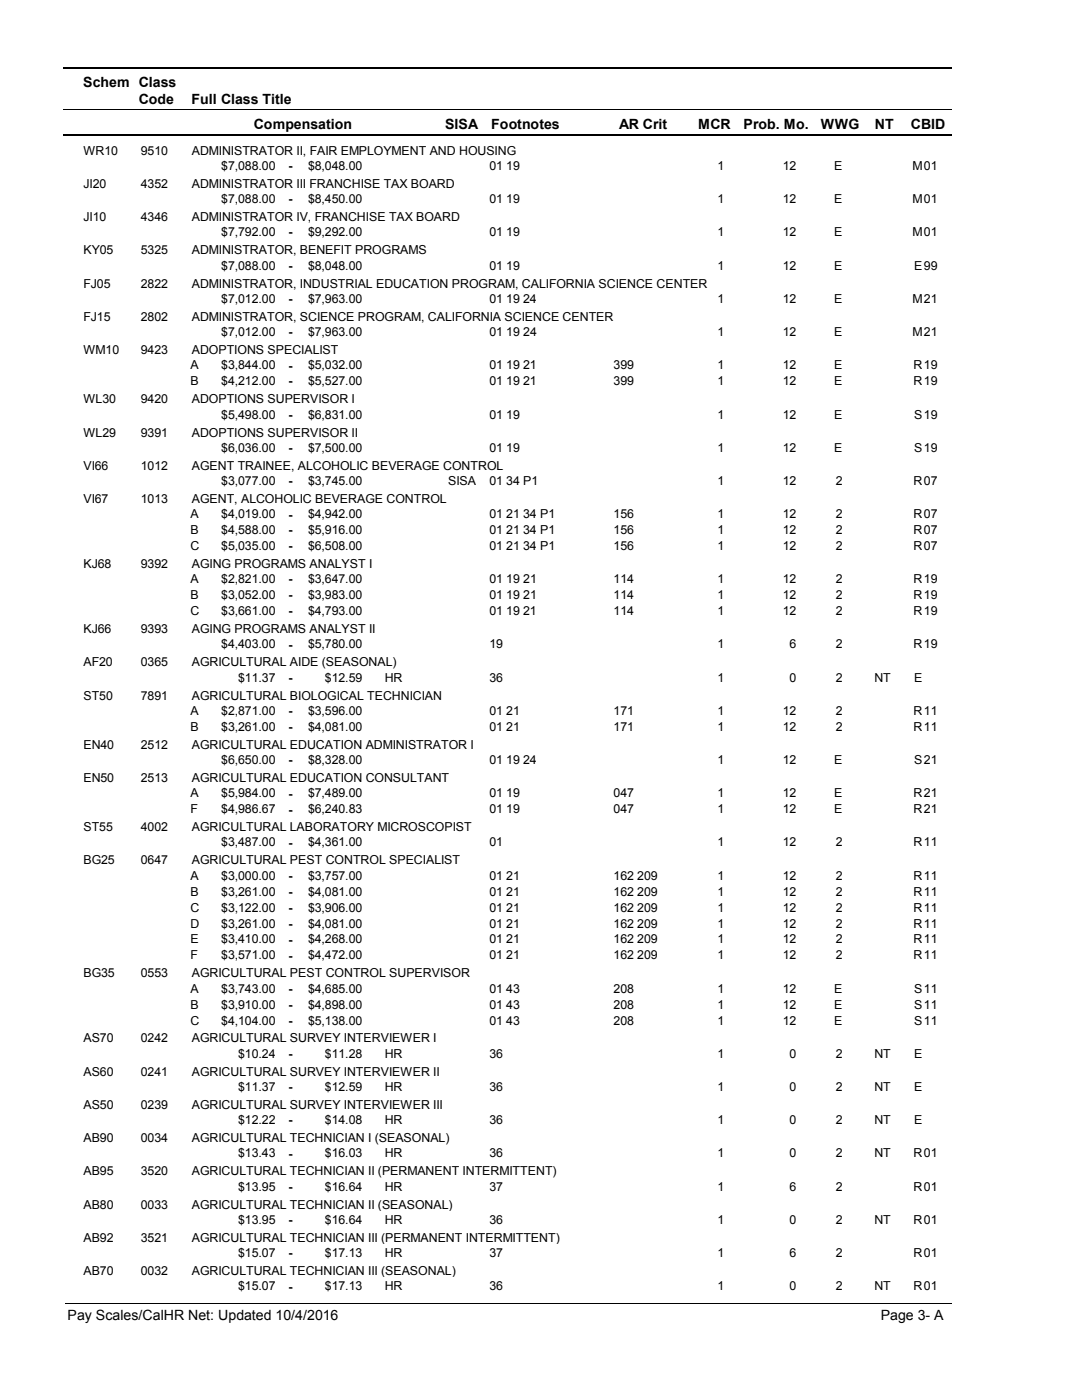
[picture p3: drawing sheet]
<svg xmlns="http://www.w3.org/2000/svg" width="216mm" height="279mm" viewBox="0 0 216 279" stroke-linecap="round" stroke-linejoin="round" font-family="sans-serif">
<defs><g id="words">
<g font-size="2.8">
<text x="16.6" y="17.3">Schem Class</text>
<text x="27.7" y="20.7">Code</text>
<text x="38.2" y="20.7">Full Class Title</text>
<text x="50.6" y="25.7">Compensation</text>
<text x="88.7" y="25.7">SISA</text>
<text x="98" y="25.7">Footnotes</text>
<text x="123.5" y="25.7">AR Crit</text>
<text x="139.2" y="25.7">MCR</text>
<text x="148.3" y="25.7">Prob. Mo.</text>
<text x="163.7" y="25.7">WWG</text>
<text x="174.5" y="25.7">NT</text>
<text x="181.6" y="25.7">CBID</text>
<text x="13.5" y="263.5">Pay Scales/CalHR Net: Updated 10/4/2016</text>
<text x="175.6" y="263.5">Page 3- A</text>
</g>
<g font-size="2.5">
<text x="16.6" y="30.8">WR10</text>
<text x="28.1" y="30.8">9510</text>
<text x="38.2" y="30.8">ADMINISTRATOR II, FAIR EMPLOYMENT AND HOUSING</text>
<text x="44.1" y="33.9">$7,088.00</text>
<text x="57.5" y="33.9">-</text>
<text x="61.4" y="33.9">$8,048.00</text>
<text x="97.6" y="33.9">01 19</text>
<text x="143.1" y="33.9">1</text>
<text x="156.1" y="33.9">12</text>
<text x="166.3" y="33.9">E</text>
<text x="181.9" y="33.9">M</text>
<text x="184.2" y="33.9">01</text>
<text x="16.6" y="37.5">JI20</text>
<text x="28.1" y="37.5">4352</text>
<text x="38.2" y="37.5">ADMINISTRATOR III FRANCHISE TAX BOARD</text>
<text x="44.1" y="40.6">$7,088.00</text>
<text x="57.5" y="40.6">-</text>
<text x="61.4" y="40.6">$8,450.00</text>
<text x="97.6" y="40.6">01 19</text>
<text x="143.1" y="40.6">1</text>
<text x="156.1" y="40.6">12</text>
<text x="166.3" y="40.6">E</text>
<text x="181.9" y="40.6">M</text>
<text x="184.2" y="40.6">01</text>
<text x="16.6" y="44.1">JI10</text>
<text x="28.1" y="44.1">4346</text>
<text x="38.2" y="44.1">ADMINISTRATOR IV, FRANCHISE TAX BOARD</text>
<text x="44.1" y="47.2">$7,792.00</text>
<text x="57.5" y="47.2">-</text>
<text x="61.4" y="47.2">$9,292.00</text>
<text x="97.6" y="47.2">01 19</text>
<text x="143.1" y="47.2">1</text>
<text x="156.1" y="47.2">12</text>
<text x="166.3" y="47.2">E</text>
<text x="181.9" y="47.2">M</text>
<text x="184.2" y="47.2">01</text>
<text x="16.6" y="50.7">KY05</text>
<text x="28.1" y="50.7">5325</text>
<text x="38.2" y="50.7">ADMINISTRATOR, BENEFIT PROGRAMS</text>
<text x="44.1" y="53.8">$7,088.00</text>
<text x="57.5" y="53.9">-</text>
<text x="61.4" y="53.8">$8,048.00</text>
<text x="97.6" y="53.8">01 19</text>
<text x="143.1" y="53.8">1</text>
<text x="156.1" y="53.8">12</text>
<text x="166.3" y="53.8">E</text>
<text x="182.3" y="53.8">E</text>
<text x="184.2" y="53.8">99</text>
<text x="16.6" y="57.4">FJ05</text>
<text x="28.1" y="57.4">2822</text>
<text x="38.2" y="57.4">ADMINISTRATOR, INDUSTRIAL EDUCATION PROGRAM, CALIFORNIA SCIENCE CENTER</text>
<text x="16.6" y="64">FJ15</text>
<text x="28.1" y="64">2802</text>
<text x="38.2" y="64">ADMINISTRATOR, SCIENCE PROGRAM, CALIFORNIA SCIENCE CENTER</text>
<text x="44.1" y="60.5">$7,012.00</text>
<text x="57.5" y="60.5">-</text>
<text x="61.4" y="60.5">$7,963.00</text>
<text x="97.6" y="60.5">01 19 24</text>
<text x="143.1" y="60.5">1</text>
<text x="156.1" y="60.5">12</text>
<text x="166.3" y="60.5">E</text>
<text x="181.9" y="60.5">M</text>
<text x="184.2" y="60.5">21</text>
<text x="16.6" y="70.7">WM10</text>
<text x="28.1" y="70.7">9423</text>
<text x="38.2" y="70.7">ADOPTIONS SPECIALIST</text>
<text x="44.1" y="67.1">$7,012.00</text>
<text x="57.5" y="67.1">-</text>
<text x="61.4" y="67.1">$7,963.00</text>
<text x="97.6" y="67.1">01 19 24</text>
<text x="143.1" y="67.1">1</text>
<text x="156.1" y="67.1">12</text>
<text x="166.3" y="67.1">E</text>
<text x="181.9" y="67.1">M</text>
<text x="184.2" y="67.1">21</text>
<text x="38" y="73.7">A</text>
<text x="38" y="76.9">B</text>
<text x="44.1" y="73.7">$3,844.00</text>
<text x="44.1" y="76.9">$4,212.00</text>
<text x="57.5" y="73.8">-</text>
<text x="57.5" y="76.9">-</text>
<text x="61.4" y="73.7">$5,032.00</text>
<text x="61.4" y="76.9">$5,527.00</text>
<text x="97.6" y="73.7">01 19 21</text>
<text x="97.6" y="76.9">01 19 21</text>
<text x="122.4" y="73.7">399</text>
<text x="122.4" y="76.9">399</text>
<text x="143.1" y="73.7">1</text>
<text x="143.1" y="76.9">1</text>
<text x="156.1" y="73.7">12</text>
<text x="156.1" y="76.9">12</text>
<text x="166.3" y="73.7">E</text>
<text x="166.3" y="76.9">E</text>
<text x="182.2" y="73.7">R</text>
<text x="182.2" y="76.9">R</text>
<text x="184.2" y="73.7">19</text>
<text x="184.2" y="76.9">19</text>
<text x="16.6" y="80.5">WL30</text>
<text x="28.1" y="80.5">9420</text>
<text x="38.2" y="80.5">ADOPTIONS SUPERVISOR I</text>
<text x="44.1" y="83.6">$5,498.00</text>
<text x="57.5" y="83.6">-</text>
<text x="61.4" y="83.6">$6,831.00</text>
<text x="97.6" y="83.6">01 19</text>
<text x="143.1" y="83.6">1</text>
<text x="156.1" y="83.6">12</text>
<text x="166.3" y="83.6">E</text>
<text x="182.3" y="83.6">S</text>
<text x="184.2" y="83.6">19</text>
<text x="16.6" y="87.1">WL29</text>
<text x="28.1" y="87.1">9391</text>
<text x="38.2" y="87.1">ADOPTIONS SUPERVISOR II</text>
<text x="16.6" y="93.7">VI66</text>
<text x="28.1" y="93.7">1012</text>
<text x="38.2" y="93.7">AGENT TRAINEE, ALCOHOLIC BEVERAGE CONTROL</text>
<text x="44.1" y="90.2">$6,036.00</text>
<text x="57.5" y="90.2">-</text>
<text x="61.4" y="90.2">$7,500.00</text>
<text x="97.6" y="90.2">01 19</text>
<text x="143.1" y="90.2">1</text>
<text x="156.1" y="90.2">12</text>
<text x="166.3" y="90.2">E</text>
<text x="182.3" y="90.2">S</text>
<text x="184.2" y="90.2">19</text>
<text x="16.6" y="100.4">VI67</text>
<text x="28.1" y="100.4">1013</text>
<text x="38.2" y="100.4">AGENT, ALCOHOLIC BEVERAGE CONTROL</text>
<text x="44.1" y="96.8">$3,077.00</text>
<text x="57.5" y="96.8">-</text>
<text x="61.4" y="96.8">$3,745.00</text>
<text x="89.4" y="96.8">SISA</text>
<text x="97.6" y="96.8">01 34 P1</text>
<text x="143.1" y="96.8">1</text>
<text x="156.1" y="96.8">12</text>
<text x="166.6" y="96.8">2</text>
<text x="182.2" y="96.8">R</text>
<text x="184.2" y="96.8">07</text>
<text x="38" y="103.5">A</text>
<text x="38" y="106.6">B</text>
<text x="44.1" y="103.5">$4,019.00</text>
<text x="44.1" y="106.6">$4,588.00</text>
<text x="57.5" y="103.5">-</text>
<text x="57.5" y="106.7">-</text>
<text x="61.4" y="103.5">$4,942.00</text>
<text x="61.4" y="106.6">$5,916.00</text>
<text x="97.6" y="103.5">01 21 34 P1</text>
<text x="97.6" y="106.6">01 21 34 P1</text>
<text x="122.4" y="103.5">156</text>
<text x="122.4" y="106.6">156</text>
<text x="143.1" y="103.5">1</text>
<text x="143.1" y="106.6">1</text>
<text x="156.1" y="103.5">12</text>
<text x="156.1" y="106.6">12</text>
<text x="166.6" y="103.5">2</text>
<text x="166.6" y="106.6">2</text>
<text x="182.2" y="103.5">R</text>
<text x="182.2" y="106.6">R</text>
<text x="184.2" y="103.5">07</text>
<text x="184.2" y="106.6">07</text>
<text x="16.6" y="113.4">KJ68</text>
<text x="28.1" y="113.4">9392</text>
<text x="38" y="109.8">C</text>
<text x="38.2" y="113.4">AGING PROGRAMS ANALYST I</text>
<text x="44.1" y="109.8">$5,035.00</text>
<text x="57.5" y="109.8">-</text>
<text x="61.4" y="109.8">$6,508.00</text>
<text x="97.6" y="109.8">01 21 34 P1</text>
<text x="122.4" y="109.8">156</text>
<text x="143.1" y="109.8">1</text>
<text x="156.1" y="109.8">12</text>
<text x="166.6" y="109.8">2</text>
<text x="182.2" y="109.8">R</text>
<text x="184.2" y="109.8">07</text>
<text x="38" y="116.4">A</text>
<text x="38" y="119.6">B</text>
<text x="44.1" y="116.4">$2,821.00</text>
<text x="44.1" y="119.6">$3,052.00</text>
<text x="57.5" y="116.5">-</text>
<text x="57.5" y="119.6">-</text>
<text x="61.4" y="116.4">$3,647.00</text>
<text x="61.4" y="119.6">$3,983.00</text>
<text x="97.6" y="116.4">01 19 21</text>
<text x="97.6" y="119.6">01 19 21</text>
<text x="122.4" y="116.4">114</text>
<text x="122.4" y="119.6">114</text>
<text x="143.1" y="116.4">1</text>
<text x="143.1" y="119.6">1</text>
<text x="156.1" y="116.4">12</text>
<text x="156.1" y="119.6">12</text>
<text x="166.6" y="116.4">2</text>
<text x="166.6" y="119.6">2</text>
<text x="182.2" y="116.4">R</text>
<text x="182.2" y="119.6">R</text>
<text x="184.2" y="116.4">19</text>
<text x="184.2" y="119.6">19</text>
<text x="38" y="122.8">C</text>
<text x="44.1" y="122.8">$3,661.00</text>
<text x="57.5" y="122.8">-</text>
<text x="61.4" y="122.8">$4,793.00</text>
<text x="97.6" y="122.8">01 19 21</text>
<text x="122.4" y="122.8">114</text>
<text x="143.1" y="122.8">1</text>
<text x="156.1" y="122.8">12</text>
<text x="166.6" y="122.8">2</text>
<text x="182.2" y="122.8">R</text>
<text x="184.2" y="122.8">19</text>
<text x="16.6" y="126.4">KJ66</text>
<text x="28.1" y="126.4">9393</text>
<text x="38.2" y="126.4">AGING PROGRAMS ANALYST II</text>
<text x="44.1" y="129.4">$4,403.00</text>
<text x="57.5" y="129.5">-</text>
<text x="61.4" y="129.4">$5,780.00</text>
<text x="97.6" y="129.4">19</text>
<text x="143.1" y="129.4">1</text>
<text x="157.5" y="129.4">6</text>
<text x="166.6" y="129.4">2</text>
<text x="182.2" y="129.4">R</text>
<text x="184.2" y="129.4">19</text>
<text x="16.6" y="133">AF20</text>
<text x="28.1" y="133">0365</text>
<text x="38.2" y="133">AGRICULTURAL AIDE (SEASONAL)</text>
<text x="47.5" y="136.1">$11.37</text>
<text x="57.5" y="136.1">-</text>
<text x="64.8" y="136.1">$12.59</text>
<text x="76.7" y="136.1">HR</text>
<text x="97.6" y="136.1">36</text>
<text x="143.1" y="136.1">1</text>
<text x="157.5" y="136.1">0</text>
<text x="166.6" y="136.1">2</text>
<text x="174.4" y="136.1">NT</text>
<text x="182.3" y="136.1">E</text>
<text x="16.6" y="139.7">ST50</text>
<text x="28.1" y="139.7">7891</text>
<text x="38" y="142.7">A</text>
<text x="38.2" y="139.7">AGRICULTURAL BIOLOGICAL TECHNICIAN</text>
<text x="44.1" y="142.7">$2,871.00</text>
<text x="57.5" y="142.7">-</text>
<text x="61.4" y="142.7">$3,596.00</text>
<text x="97.6" y="142.7">01 21</text>
<text x="122.4" y="142.7">171</text>
<text x="143.1" y="142.7">1</text>
<text x="156.1" y="142.7">12</text>
<text x="166.6" y="142.7">2</text>
<text x="182.2" y="142.7">R</text>
<text x="184.2" y="142.7">11</text>
<text x="16.6" y="149.4">EN40</text>
<text x="28.1" y="149.4">2512</text>
<text x="38" y="145.9">B</text>
<text x="38.2" y="149.4">AGRICULTURAL EDUCATION ADMINISTRATOR I</text>
<text x="44.1" y="145.9">$3,261.00</text>
<text x="57.5" y="145.9">-</text>
<text x="61.4" y="145.9">$4,081.00</text>
<text x="97.6" y="145.9">01 21</text>
<text x="122.4" y="145.9">171</text>
<text x="143.1" y="145.9">1</text>
<text x="156.1" y="145.9">12</text>
<text x="166.6" y="145.9">2</text>
<text x="182.2" y="145.9">R</text>
<text x="184.2" y="145.9">11</text>
<text x="44.1" y="152.5">$6,650.00</text>
<text x="57.5" y="152.5">-</text>
<text x="61.4" y="152.5">$8,328.00</text>
<text x="97.6" y="152.5">01 19 24</text>
<text x="143.1" y="152.5">1</text>
<text x="156.1" y="152.5">12</text>
<text x="166.3" y="152.5">E</text>
<text x="182.3" y="152.5">S</text>
<text x="184.2" y="152.5">21</text>
<text x="16.6" y="156.1">EN50</text>
<text x="28.1" y="156.1">2513</text>
<text x="38" y="159.2">A</text>
<text x="38.2" y="156.1">AGRICULTURAL EDUCATION CONSULTANT</text>
<text x="44.1" y="159.2">$5,984.00</text>
<text x="57.5" y="159.2">-</text>
<text x="61.4" y="159.2">$7,489.00</text>
<text x="97.6" y="159.2">01 19</text>
<text x="122.4" y="159.2">047</text>
<text x="143.1" y="159.2">1</text>
<text x="156.1" y="159.2">12</text>
<text x="166.3" y="159.2">E</text>
<text x="182.2" y="159.2">R</text>
<text x="184.2" y="159.2">21</text>
<text x="16.6" y="165.9">ST55</text>
<text x="28.1" y="165.9">4002</text>
<text x="38" y="162.3">F</text>
<text x="38.2" y="165.9">AGRICULTURAL LABORATORY MICROSCOPIST</text>
<text x="44.1" y="162.3">$4,986.67</text>
<text x="57.5" y="162.4">-</text>
<text x="61.4" y="162.3">$6,240.83</text>
<text x="97.6" y="162.3">01 19</text>
<text x="122.4" y="162.3">047</text>
<text x="143.1" y="162.3">1</text>
<text x="156.1" y="162.3">12</text>
<text x="166.3" y="162.3">E</text>
<text x="182.2" y="162.3">R</text>
<text x="184.2" y="162.3">21</text>
<text x="16.6" y="172.5">BG25</text>
<text x="28.1" y="172.5">0647</text>
<text x="38.2" y="172.5">AGRICULTURAL PEST CONTROL SPECIALIST</text>
<text x="44.1" y="168.9">$3,487.00</text>
<text x="57.5" y="169">-</text>
<text x="61.4" y="168.9">$4,361.00</text>
<text x="97.6" y="168.9">01</text>
<text x="143.1" y="168.9">1</text>
<text x="156.1" y="168.9">12</text>
<text x="166.6" y="168.9">2</text>
<text x="182.2" y="168.9">R</text>
<text x="184.2" y="168.9">11</text>
<text x="38" y="175.6">A</text>
<text x="38" y="178.8">B</text>
<text x="44.1" y="175.6">$3,000.00</text>
<text x="44.1" y="178.8">$3,261.00</text>
<text x="57.5" y="175.6">-</text>
<text x="57.5" y="178.8">-</text>
<text x="61.4" y="175.6">$3,757.00</text>
<text x="61.4" y="178.8">$4,081.00</text>
<text x="97.6" y="175.6">01 21</text>
<text x="97.6" y="178.8">01 21</text>
<text x="122.4" y="175.6">162 209</text>
<text x="122.4" y="178.8">162 209</text>
<text x="143.1" y="175.6">1</text>
<text x="143.1" y="178.8">1</text>
<text x="156.1" y="175.6">12</text>
<text x="156.1" y="178.8">12</text>
<text x="166.6" y="175.6">2</text>
<text x="166.6" y="178.8">2</text>
<text x="182.2" y="175.6">R</text>
<text x="182.2" y="178.8">R</text>
<text x="184.2" y="175.6">11</text>
<text x="184.2" y="178.8">11</text>
<text x="38" y="181.9">C</text>
<text x="38" y="185.1">D</text>
<text x="44.1" y="181.9">$3,122.00</text>
<text x="44.1" y="185.1">$3,261.00</text>
<text x="57.5" y="182">-</text>
<text x="57.5" y="185.2">-</text>
<text x="61.4" y="181.9">$3,906.00</text>
<text x="61.4" y="185.1">$4,081.00</text>
<text x="97.6" y="181.9">01 21</text>
<text x="97.6" y="185.1">01 21</text>
<text x="122.4" y="181.9">162 209</text>
<text x="122.4" y="185.1">162 209</text>
<text x="143.1" y="181.9">1</text>
<text x="143.1" y="185.1">1</text>
<text x="156.1" y="181.9">12</text>
<text x="156.1" y="185.1">12</text>
<text x="166.6" y="181.9">2</text>
<text x="166.6" y="185.1">2</text>
<text x="182.2" y="181.9">R</text>
<text x="182.2" y="185.1">R</text>
<text x="184.2" y="181.9">11</text>
<text x="184.2" y="185.1">11</text>
<text x="38" y="188.3">E</text>
<text x="38" y="191.5">F</text>
<text x="44.1" y="188.3">$3,410.00</text>
<text x="44.1" y="191.5">$3,571.00</text>
<text x="57.5" y="188.3">-</text>
<text x="57.5" y="191.5">-</text>
<text x="61.4" y="188.3">$4,268.00</text>
<text x="61.4" y="191.5">$4,472.00</text>
<text x="97.6" y="188.3">01 21</text>
<text x="97.6" y="191.5">01 21</text>
<text x="122.4" y="188.3">162 209</text>
<text x="122.4" y="191.5">162 209</text>
<text x="143.1" y="188.3">1</text>
<text x="143.1" y="191.5">1</text>
<text x="156.1" y="188.3">12</text>
<text x="156.1" y="191.5">12</text>
<text x="166.6" y="188.3">2</text>
<text x="166.6" y="191.5">2</text>
<text x="182.2" y="188.3">R</text>
<text x="182.2" y="191.5">R</text>
<text x="184.2" y="188.3">11</text>
<text x="184.2" y="191.5">11</text>
<text x="16.6" y="195.1">BG35</text>
<text x="28.1" y="195.1">0553</text>
<text x="38.2" y="195.1">AGRICULTURAL PEST CONTROL SUPERVISOR</text>
<text x="38" y="198.1">A</text>
<text x="38" y="201.3">B</text>
<text x="44.1" y="198.1">$3,743.00</text>
<text x="44.1" y="201.3">$3,910.00</text>
<text x="57.5" y="198.2">-</text>
<text x="57.5" y="201.3">-</text>
<text x="61.4" y="198.1">$4,685.00</text>
<text x="61.4" y="201.3">$4,898.00</text>
<text x="97.6" y="198.1">01 43</text>
<text x="97.6" y="201.3">01 43</text>
<text x="122.4" y="198.1">208</text>
<text x="122.4" y="201.3">208</text>
<text x="143.1" y="198.1">1</text>
<text x="143.1" y="201.3">1</text>
<text x="156.1" y="198.1">12</text>
<text x="156.1" y="201.3">12</text>
<text x="166.3" y="198.1">E</text>
<text x="166.3" y="201.3">E</text>
<text x="182.3" y="198.1">S</text>
<text x="182.3" y="201.3">S</text>
<text x="184.2" y="198.1">11</text>
<text x="184.2" y="201.3">11</text>
<text x="16.6" y="208.1">AS70</text>
<text x="28.1" y="208.1">0242</text>
<text x="38" y="204.5">C</text>
<text x="38.2" y="208.1">AGRICULTURAL SURVEY INTERVIEWER I</text>
<text x="44.1" y="204.5">$4,104.00</text>
<text x="57.5" y="204.5">-</text>
<text x="61.4" y="204.5">$5,138.00</text>
<text x="97.6" y="204.5">01 43</text>
<text x="122.4" y="204.5">208</text>
<text x="143.1" y="204.5">1</text>
<text x="156.1" y="204.5">12</text>
<text x="166.3" y="204.5">E</text>
<text x="182.3" y="204.5">S</text>
<text x="184.2" y="204.5">11</text>
<text x="16.6" y="214.7">AS60</text>
<text x="28.1" y="214.7">0241</text>
<text x="38.2" y="214.7">AGRICULTURAL SURVEY INTERVIEWER II</text>
<text x="47.5" y="211.1">$10.24</text>
<text x="57.5" y="211.1">-</text>
<text x="64.8" y="211.1">$11.28</text>
<text x="76.7" y="211.1">HR</text>
<text x="97.6" y="211.1">36</text>
<text x="143.1" y="211.1">1</text>
<text x="157.5" y="211.1">0</text>
<text x="166.6" y="211.1">2</text>
<text x="174.4" y="211.1">NT</text>
<text x="182.3" y="211.1">E</text>
<text x="16.6" y="221.3">AS50</text>
<text x="28.1" y="221.3">0239</text>
<text x="38.2" y="221.3">AGRICULTURAL SURVEY INTERVIEWER III</text>
<text x="47.5" y="217.7">$11.37</text>
<text x="57.5" y="217.8">-</text>
<text x="64.8" y="217.7">$12.59</text>
<text x="76.7" y="217.7">HR</text>
<text x="97.6" y="217.7">36</text>
<text x="143.1" y="217.7">1</text>
<text x="157.5" y="217.7">0</text>
<text x="166.6" y="217.7">2</text>
<text x="174.4" y="217.7">NT</text>
<text x="182.3" y="217.7">E</text>
<text x="16.6" y="228">AB90</text>
<text x="28.1" y="228">0034</text>
<text x="38.2" y="228">AGRICULTURAL TECHNICIAN I (SEASONAL)</text>
<text x="47.5" y="224.4">$12.22</text>
<text x="57.5" y="224.4">-</text>
<text x="64.8" y="224.4">$14.08</text>
<text x="76.7" y="224.4">HR</text>
<text x="97.6" y="224.4">36</text>
<text x="143.1" y="224.4">1</text>
<text x="157.5" y="224.4">0</text>
<text x="166.6" y="224.4">2</text>
<text x="174.4" y="224.4">NT</text>
<text x="182.3" y="224.4">E</text>
<text x="47.5" y="231">$13.43</text>
<text x="57.5" y="231">-</text>
<text x="64.8" y="231">$16.03</text>
<text x="76.7" y="231">HR</text>
<text x="97.6" y="231">36</text>
<text x="143.1" y="231">1</text>
<text x="157.5" y="231">0</text>
<text x="166.6" y="231">2</text>
<text x="174.4" y="231">NT</text>
<text x="182.2" y="231">R</text>
<text x="184.2" y="231">01</text>
<text x="16.6" y="234.6">AB95</text>
<text x="28.1" y="234.6">3520</text>
<text x="38.2" y="234.6">AGRICULTURAL TECHNICIAN II (PERMANENT INTERMITTENT)</text>
<text x="47.5" y="237.6">$13.95</text>
<text x="57.5" y="237.7">-</text>
<text x="64.8" y="237.6">$16.64</text>
<text x="76.7" y="237.6">HR</text>
<text x="97.6" y="237.6">37</text>
<text x="143.1" y="237.6">1</text>
<text x="157.5" y="237.6">6</text>
<text x="166.6" y="237.6">2</text>
<text x="182.2" y="237.6">R</text>
<text x="184.2" y="237.6">01</text>
<text x="16.6" y="241.2">AB80</text>
<text x="28.1" y="241.2">0033</text>
<text x="38.2" y="241.2">AGRICULTURAL TECHNICIAN II (SEASONAL)</text>
<text x="47.5" y="244.3">$13.95</text>
<text x="57.5" y="244.3">-</text>
<text x="64.8" y="244.3">$16.64</text>
<text x="76.7" y="244.3">HR</text>
<text x="97.6" y="244.3">36</text>
<text x="143.1" y="244.3">1</text>
<text x="157.5" y="244.3">0</text>
<text x="166.6" y="244.3">2</text>
<text x="174.4" y="244.3">NT</text>
<text x="182.2" y="244.3">R</text>
<text x="184.2" y="244.3">01</text>
<text x="16.6" y="247.9">AB92</text>
<text x="28.1" y="247.9">3521</text>
<text x="38.2" y="247.9">AGRICULTURAL TECHNICIAN III (PERMANENT INTERMITTENT)</text>
<text x="47.5" y="250.9">$15.07</text>
<text x="57.5" y="250.9">-</text>
<text x="64.8" y="250.9">$17.13</text>
<text x="76.7" y="250.9">HR</text>
<text x="97.6" y="250.9">37</text>
<text x="143.1" y="250.9">1</text>
<text x="157.5" y="250.9">6</text>
<text x="166.6" y="250.9">2</text>
<text x="182.2" y="250.9">R</text>
<text x="184.2" y="250.9">01</text>
<text x="16.6" y="254.5">AB70</text>
<text x="28.1" y="254.5">0032</text>
<text x="38.2" y="254.5">AGRICULTURAL TECHNICIAN III (SEASONAL)</text>
<text x="47.5" y="257.6">$15.07</text>
<text x="57.5" y="257.6">-</text>
<text x="64.8" y="257.6">$17.13</text>
<text x="76.7" y="257.6">HR</text>
<text x="97.6" y="257.6">36</text>
<text x="143.1" y="257.6">1</text>
<text x="157.5" y="257.6">0</text>
<text x="166.6" y="257.6">2</text>
<text x="174.4" y="257.6">NT</text>
<text x="182.2" y="257.6">R</text>
<text x="184.2" y="257.6">01</text>
</g>
</g></defs>
<path d="M12.7 13.5h177.1" fill="none" stroke="#000" stroke-width=".36"/>
<path d="M12.7 21.9h177.1" fill="none" stroke="#000" stroke-width=".2"/>
<path d="M12.7 27h177.1" fill="none" stroke="#000" stroke-width=".35"/>
<g fill="#fff">
<path d="M40.4 31.3h16.2v3h-16.2z" fill-rule="evenodd"/>
<path d="M183.9 31.3h4.1v3h-4.1z" fill-rule="evenodd"/>
<path d="M40.4 37.9h16.2v3h-16.2z" fill-rule="evenodd"/>
<path d="M183.9 37.9h4.1v3h-4.1z" fill-rule="evenodd"/>
<path d="M40.4 44.6h16.2v2.9h-16.2z" fill-rule="evenodd"/>
<path d="M183.9 44.6h4.1v2.9h-4.1z" fill-rule="evenodd"/>
<path d="M40.4 51.2h16.2v3h-16.2z" fill-rule="evenodd"/>
<path d="M183.9 51.2h4.1v3h-4.1z" fill-rule="evenodd"/>
<path d="M40.4 57.8h16.2v3h-16.2z" fill-rule="evenodd"/>
<path d="M183.9 57.8h4.1v3h-4.1z" fill-rule="evenodd"/>
<path d="M40.4 64.5h16.2v2.9h-16.2z" fill-rule="evenodd"/>
<path d="M183.9 64.5h4.1v2.9h-4.1z" fill-rule="evenodd"/>
<path d="M40.4 71.1h16.2v3h-16.2z" fill-rule="evenodd"/>
<path d="M183.9 71.1h4.1v3h-4.1z" fill-rule="evenodd"/>
<path d="M40.4 74.3h16.2v3h-16.2z" fill-rule="evenodd"/>
<path d="M183.9 74.3h4.1v3h-4.1z" fill-rule="evenodd"/>
<path d="M40.4 80.9h16.2v3h-16.2z" fill-rule="evenodd"/>
<path d="M183.9 80.9h4.1v3h-4.1z" fill-rule="evenodd"/>
<path d="M40.4 87.5h16.2v3h-16.2z" fill-rule="evenodd"/>
<path d="M183.9 87.5h4.1v3h-4.1z" fill-rule="evenodd"/>
<path d="M40.4 94.2h16.2v3h-16.2z" fill-rule="evenodd"/>
<path d="M183.9 94.2h4.1v3h-4.1z" fill-rule="evenodd"/>
<path d="M40.4 100.8h16.2v3h-16.2z" fill-rule="evenodd"/>
<path d="M183.9 100.8h4.1v3h-4.1z" fill-rule="evenodd"/>
<path d="M40.4 104h16.2v3h-16.2z" fill-rule="evenodd"/>
<path d="M183.9 104h4.1v3h-4.1z" fill-rule="evenodd"/>
<path d="M40.4 107.2h16.2v3h-16.2z" fill-rule="evenodd"/>
<path d="M183.9 107.2h4.1v3h-4.1z" fill-rule="evenodd"/>
<path d="M40.4 113.8h16.2v3h-16.2z" fill-rule="evenodd"/>
<path d="M183.9 113.8h4.1v3h-4.1z" fill-rule="evenodd"/>
<path d="M40.4 117h16.2v3h-16.2z" fill-rule="evenodd"/>
<path d="M183.9 117h4.1v3h-4.1z" fill-rule="evenodd"/>
<path d="M40.4 120.2h16.2v2.9h-16.2z" fill-rule="evenodd"/>
<path d="M183.9 120.2h4.1v2.9h-4.1z" fill-rule="evenodd"/>
<path d="M40.4 126.8h16.2v3h-16.2z" fill-rule="evenodd"/>
<path d="M183.9 126.8h4.1v3h-4.1z" fill-rule="evenodd"/>
<path d="M40.4 133.5h16.2v2.9h-16.2z" fill-rule="evenodd"/>
<path d="M183.9 133.5h4.1v2.9h-4.1z" fill-rule="evenodd"/>
<path d="M40.4 140.1h16.2v3h-16.2z" fill-rule="evenodd"/>
<path d="M183.9 140.1h4.1v3h-4.1z" fill-rule="evenodd"/>
<path d="M40.4 143.2h16.2v3h-16.2z" fill-rule="evenodd"/>
<path d="M183.9 143.2h4.1v3h-4.1z" fill-rule="evenodd"/>
<path d="M40.4 149.9h16.2v3h-16.2z" fill-rule="evenodd"/>
<path d="M183.9 149.9h4.1v3h-4.1z" fill-rule="evenodd"/>
<path d="M40.4 156.5h16.2v3h-16.2z" fill-rule="evenodd"/>
<path d="M183.9 156.5h4.1v3h-4.1z" fill-rule="evenodd"/>
<path d="M40.4 159.7h16.2v3h-16.2z" fill-rule="evenodd"/>
<path d="M183.9 159.7h4.1v3h-4.1z" fill-rule="evenodd"/>
<path d="M40.4 166.3h16.2v3h-16.2z" fill-rule="evenodd"/>
<path d="M183.9 166.3h4.1v3h-4.1z" fill-rule="evenodd"/>
<path d="M40.4 173h16.2v3h-16.2z" fill-rule="evenodd"/>
<path d="M183.9 173h4.1v3h-4.1z" fill-rule="evenodd"/>
<path d="M40.4 176.2h16.2v2.9h-16.2z" fill-rule="evenodd"/>
<path d="M183.9 176.2h4.1v2.9h-4.1z" fill-rule="evenodd"/>
<path d="M40.4 179.3h16.2v3h-16.2z" fill-rule="evenodd"/>
<path d="M183.9 179.3h4.1v3h-4.1z" fill-rule="evenodd"/>
<path d="M40.4 182.5h16.2v3h-16.2z" fill-rule="evenodd"/>
<path d="M183.9 182.5h4.1v3h-4.1z" fill-rule="evenodd"/>
<path d="M40.4 185.7h16.2v3h-16.2z" fill-rule="evenodd"/>
<path d="M183.9 185.7h4.1v3h-4.1z" fill-rule="evenodd"/>
<path d="M40.4 188.9h16.2v2.9h-16.2z" fill-rule="evenodd"/>
<path d="M183.9 188.9h4.1v2.9h-4.1z" fill-rule="evenodd"/>
<path d="M40.4 195.5h16.2v3h-16.2z" fill-rule="evenodd"/>
<path d="M183.9 195.5h4.1v3h-4.1z" fill-rule="evenodd"/>
<path d="M40.4 198.7h16.2v3h-16.2z" fill-rule="evenodd"/>
<path d="M183.9 198.7h4.1v3h-4.1z" fill-rule="evenodd"/>
<path d="M40.4 201.9h16.2v2.9h-16.2z" fill-rule="evenodd"/>
<path d="M183.9 201.9h4.1v2.9h-4.1z" fill-rule="evenodd"/>
<path d="M40.4 208.5h16.2v3h-16.2z" fill-rule="evenodd"/>
<path d="M183.9 208.5h4.1v3h-4.1z" fill-rule="evenodd"/>
<path d="M40.4 215.1h16.2v3h-16.2z" fill-rule="evenodd"/>
<path d="M183.9 215.1h4.1v3h-4.1z" fill-rule="evenodd"/>
<path d="M40.4 221.8h16.2v3h-16.2z" fill-rule="evenodd"/>
<path d="M183.9 221.8h4.1v3h-4.1z" fill-rule="evenodd"/>
<path d="M40.4 228.4h16.2v3h-16.2z" fill-rule="evenodd"/>
<path d="M183.9 228.4h4.1v3h-4.1z" fill-rule="evenodd"/>
<path d="M40.4 235h16.2v3h-16.2z" fill-rule="evenodd"/>
<path d="M183.9 235h4.1v3h-4.1z" fill-rule="evenodd"/>
<path d="M40.4 241.7h16.2v3h-16.2z" fill-rule="evenodd"/>
<path d="M183.9 241.7h4.1v3h-4.1z" fill-rule="evenodd"/>
<path d="M40.4 248.3h16.2v3h-16.2z" fill-rule="evenodd"/>
<path d="M183.9 248.3h4.1v3h-4.1z" fill-rule="evenodd"/>
<path d="M40.4 254.9h16.2v3h-16.2z" fill-rule="evenodd"/>
<path d="M183.9 254.9h4.1v3h-4.1z" fill-rule="evenodd"/>
</g>
<path d="M13.1 260.1h176.7" fill="none" stroke="#000" stroke-width=".2"/>
<use href="#words"/>
</svg>
